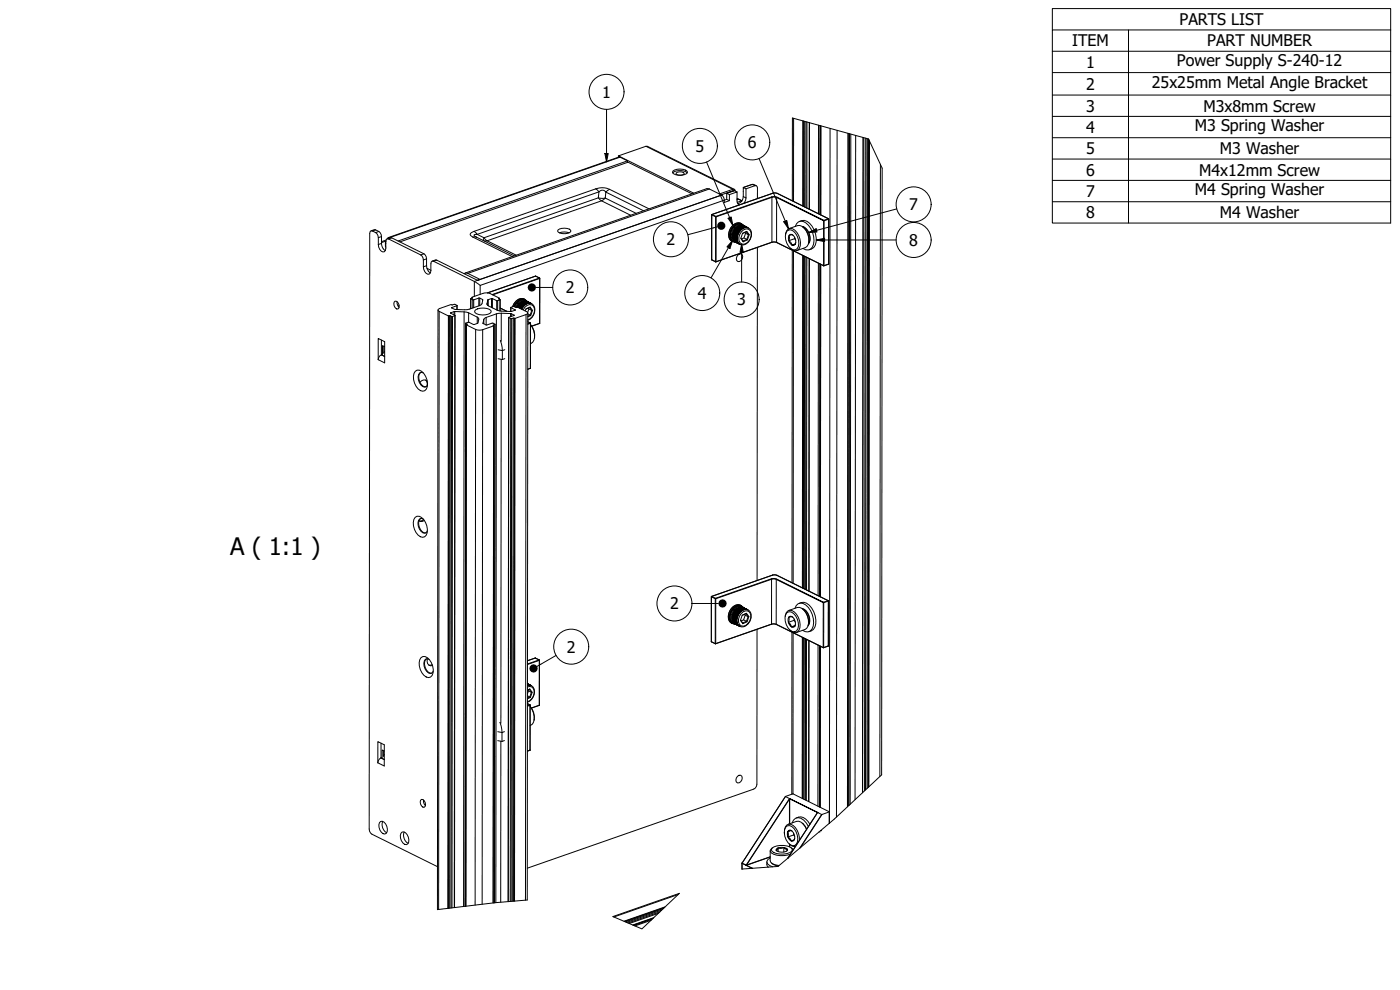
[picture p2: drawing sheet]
<svg xmlns="http://www.w3.org/2000/svg" width="420mm" height="297mm" viewBox="0 0 420 297" stroke-linecap="round" stroke-linejoin="round" font-family="sans-serif">
<defs><g id="words">
<text font-size="7.2" x="69.1" y="166.6">A ( 1:1 )</text>
<g font-size="4.8">
<text x="354" y="7.5">PARTS LIST</text>
<text x="321.7" y="13.9">ITEM</text>
<text x="362.3" y="13.9">PART NUMBER</text>
<text x="325.9" y="20.3">1</text>
<text x="353.2" y="19.9">Power Supply S-240-12</text>
<text x="180.7" y="29.3">1</text>
<text x="325.9" y="26.9">2</text>
<text x="345.7" y="26.5">25x25mm Metal Angle Bracket</text>
<text x="325.9" y="33.5">3</text>
<text x="361.2" y="33.5">M3x8mm Screw</text>
<text x="325.9" y="39.9">4</text>
<text x="358.6" y="39.5">M3 Spring Washer</text>
<text x="208.7" y="45.5">5</text>
<text x="224.5" y="44.5">6</text>
<text x="325.9" y="46.2">5</text>
<text x="366.1" y="46.3">M3 Washer</text>
<text x="325.9" y="52.7">6</text>
<text x="359.9" y="52.7">M4x12mm Screw</text>
<text x="325.9" y="59.1">7</text>
<text x="358.6" y="58.7">M4 Spring Washer</text>
<text x="272.9" y="63.1">7</text>
<text x="325.9" y="65.5">8</text>
<text x="366.1" y="65.5">M4 Washer</text>
<text x="200" y="73.6">2</text>
<text x="272.9" y="73.8">8</text>
<text x="169.8" y="88">2</text>
<text x="209.4" y="89.7">4</text>
<text x="221.3" y="91.7">3</text>
<text x="201.1" y="182.9">2</text>
<text x="170.1" y="195.8">2</text>
</g>
</g></defs>
<!-- layer: Break Line (ISO) -->
<path d="M237.8 35.4l21.2 5.9a1.92 1.92 0 0 1 1.9 1l3.9 8.2M264.6 232.5l-15.7 14.5M236.4 257.5l-2.9 2.5-3 .2M158.2 270l-9.6 .8-17.3 2.1M203.9 268l-11.2 10.7-8.8-3.7" fill="none" stroke="#000" stroke-width=".3"/>
<!-- layer: Visible Narrow (ISO) -->
<g fill="none" stroke="#000" stroke-width=".3">
<path d="M238.2 35.5l-.1 24.9M240.9 36.3v25.5M241.1 36.3v25.6M241.2 36.4v25.5M241.5 36.4v25.7M241.9 36.5v25.8M242.2 36.6v25.8M242.9 36.8l-.1 26M245.6 37.6v26.5M246.1 37.7v26.7M246.3 37.8v26.7M249.1 38.5l-.2 208.5"/>
<path d="M251.2 39.1l-.2 206M178.8 56.7l2.2-.4 1.9 .5M178.8 56.7l.9 .9M178.8 56.7l-36.5 12.7M179.6 59.4h2l-1.1 .9zM179.7 57.6l-.1 1.8-34.4 11.9M179.7 57.6l-36.5 12.7 2 1M181.6 59.4l.2-1.8 11.3 5.6M181.6 59.4l9.3 4.6M182.9 56.8l-1.1 .8a1.25 1.25 0 0 0-2.1 0M182.9 56.8l11.9 5.9M186.1 47.2l-69.3 24.1"/>
<path d="M193.9 43.9l26 12.9M212.9 56.7l-72.5 25.3M216.6 58.5l-73.3 25.6M216.6 58.5l-74.2 25.9v4.5M219.8 57.3l.1 .1M220.4 57.2l-2.3 .8M223.1 59l.8 .4M226.6 55.7l-.9-.4-2.6 1M231.6 59.1h1.6M231.6 59.1l.1 .1M231.6 59.1l-16.8 5.8M231.7 59.2l1.4 .1v13.4h-1.4"/>
<path d="M231.7 59.2l-16.8 5.9v13.4l16.8-5.8M231.7 59.2v13.5M231.9 58h.1M232 58h1.3l15.3 7.6M232 58l-18.3 6.4M254.5 40l-.2 202.1M254.9 40.1l-.2 201.6M255.3 40.2l-.1 201.1M256.8 40.6l-.2 199.3M259.1 41.3l-.2 196.5M259.6 41.4l-.1 195.9M259.9 41.5l-.1 195.5"/>
<path d="M260.4 41.6l-.2 195M260.7 41.7l-.2 194.6M260.8 42l-.2 194.2M260.9 42.3l-.1 193.8M264.2 49.3l-.1 183.7M112.7 69l-.9 .3M113.7 69.5l-1 .3M114.5 73l-1 .4M114.5 71l-1 .3M117.5 71.4l-.9 .3M127.2 76.1l-.9 .4M128 77.7l-.9 .3"/>
<path d="M128 79.7l-.9 .4M131.1 78.1l-1 .3M141.9 71.1l1.1 .1M141.9 71.1l11.8 5.9M142.3 69.4l-.8 .4-.4 .4 .2 .5 .6 .4M142.3 69.4l.9 .9-.9 .2 .7 .7M145.2 71.3l-.2 .9M145.2 71.3l1 .9-.9 .1M189.3 64.6l-8.8-4.3-34.3 11.9 8.7 4.4M213.6 77.9v.1M213.6 64.5v13.4l1.2 .6M213.6 64.5l1.2 .6v13.4"/>
<path d="M213.7 64.4h-.1M213.7 64.4l1.1 .5M214.8 78.5l.1 .1M214.8 78.5v.1M214.8 64.9h.1M217.4 60.1l-73.3 25.5v2.7M220.1 68.3a2.84 2.84 0 0 0 0 4.1M220.4 68.4a2.83 2.83 0 0 0 0 4.2M220.6 68.6l-.5 .8-.3 1.8M221.4 67.9l-.7 .5M222.3 67a3.2 3.2 0 0 0-3.5 4.2l.3 .7 .5 .5M222.5 69.5a1.58 1.58 0 0 1 2.1-.8 1.58 1.58 0 0 1 .8 2 2.66 2.66 0 0 1-2.8 2.5 2.31 2.31 0 0 1-.1-3.7z"/>
<path d="M222.6 67.1a3.2 3.2 0 0 0-3.6 4.2l.3 .7 .6 .5M222.7 67.3a2.14 2.14 0 0 0-2.5 .8M222.9 67.5a2.14 2.14 0 0 0-2.4 .8M223 67.5a1.99 1.99 0 0 0-3 .5 3.2 3.2 0 0 0-.2 4.4l.7 .2M223.1 67.7a2.98 2.98 0 0 0-3.2 3.8l.3 .7 .5 .4M224.6 68.4a2.98 2.98 0 0 0-3.2 3.8l.3 .7 .5 .4M231.7 72.7h-.1M233.1 72.8l14.1 6.9M238.1 75.3l-.1 99.7M240.9 68l.2 .1M240.9 76.6l-.1 99.8M241 76.7v99.8"/>
<path d="M241.2 76.8l-.1 99.7M241.2 68.1a3.9 3.9 0 0 1 1.4 5M241.5 76.9l-.1 99.8M241.9 77.1l-.1 99.8M242.1 77.3v99.7M242.8 77.6l-.1 99.7M245.6 79l-.1 99.7M246.1 79.2l-.1 99.8M246.3 79.3l-.1 99.8M247.2 79.7l.1 .1M247.2 79.7v.1M247.3 66.1h.1"/>
<path d="M247.3 66.1l-14.2-6.8 14.1 6.9v13.5M247.3 66.2l1.4-.4v13.4l-1.4 .5zM248.6 65.6l-1.3 .5M248.7 65.6v.1M248.7 79.2v.1M131.8 93.4l-.2 179.5M134.6 94.8l-.2 177.7M134.7 94.8l-.2 177.7M134.9 94.7l-.2 177.8M135.1 94.8l-.1 177.7M135.3 93.8v.2M135.5 95l-.1 177.4"/>
<path d="M135.6 92.3v.1M135.8 95l-.2 177.4M136.3 93.5v1M136.5 93.5v1.1M136.5 94.7l-.2 177.6M137.1 91.7v1.2M139.3 93.6l-.2 178.4M139.8 97.1l-.2 174.8M140 97.5l-.2 174.4M140.2 97.2v.2M140.6 93.9v2.8M141.3 89.7v2.9"/>
<path d="M141.7 89.2v.2M141.8 89.3v.1M141.9 90v2.4M142.2 90v2.3M142.7 98.8l-.1 172.8M143.2 95.2v1.8M143.7 89.4v2.4M144 89.4v2.3M144.8 89.9v.4M144.9 98.9l-.2 172.4M144.9 97h.1M145.2 95.8v1.4"/>
<path d="M145.9 95.2v2.3M146.2 91.2v.1M146.4 90v1.6M146.5 89.9v1.8M147.5 89.6v2.6M147.8 89.6v2.8M147.9 88.5l14.1-5v13.5l-2.4 .8M148.1 97.5v.2M148.2 97.8l-.2 173.1M148.5 97.4l-.1 173.5M149 94.2l-.2 176.6M149.1 90.2v2.8"/>
<path d="M149.4 90.2v2.9M149.7 89.6v.1M149.9 89.5v.3M150 90v3.3M150.1 92.4l2 1M150.4 94v8.4M152.7 95.3l-.2 175.2M153.2 94.1v.9M153.3 95.6l-.2 174.9M153.3 92.3v1.2M153.4 94.1v.9M153.6 95.6l-.2 174.8"/>
<path d="M154 95.5l-.1 174.9M154.3 94.5v.2M154.3 95.5l-.2 174.9M154.4 95.5l-.1 174.9M154.6 95.5l-.2 174.9M154.6 93v.1M155.1 91l-.7 1M155.3 91.1l-.6 1.1M155.5 91.3l-.5 .9M156.4 90.6l-.7 .5M157 93a2 2 0 0 1 3.1-1.2 2.96 2.96 0 0 1-1.7 4.2M157.3 89.7a2.76 2.76 0 0 0-3.5 2.3"/>
<path d="M157.5 89.8a2.69 2.69 0 0 0-3.3 2.1M157.6 90.1a2.13 2.13 0 0 0-2.4 .7M157.9 94.4l-.2 175.7M157.9 90.2a2.13 2.13 0 0 0-2.5 .8M158 90.2a2.45 2.45 0 0 0-3.7 1.8M158.1 90.4a2.4 2.4 0 0 0-3 1.7M158.4 96.5l.7 .4M159.1 96.9l-.7 .2M159.2 96.9v.1M159.2 97l-.8 .3M159.2 97v13.5M159.6 91.1a2.37 2.37 0 0 0-3 1.7"/>
<path d="M160.7 82.8h.1M161.9 83.4l-1.2-.6-14.4 5.1M161.9 83.4l-14.2 5M161.9 83.4l.1 .1M162 97l-.1 .1M113.5 107.9l1.9 1M114.5 106.5l.9 .4M150.4 107.8l-.1 109.2M151.5 104.9l-.7 .3-1.3-.2M159.2 110.5l-.8 .3M159.2 110.4l-.1 .1M213.5 179.1l1.2 .5v13.5l-1.2-.6z"/>
<path d="M213.5 178.9v.1M214.7 179.5h.1M231.5 173.7h1.5M231.5 173.7l.1 .1M231.5 173.7l-16.8 5.8M231.6 173.8h1.4v13.5h-1.5M231.6 173.8l-16.8 5.8v13.5l16.7-5.8M231.6 173.8l-.1 13.5M231.8 172.6h.1M231.9 172.6h1.2M231.9 172.6l-18.3 6.4 1.1 .5M233.2 172.6l15.3 7.6-1.4 .5"/>
<path d="M158.3 198.3l2.3-.9 1.2 .6-3.5 1.2M158.3 199.4l3.6-1.3-.1 13.5-2.3 .8M160.6 197.4h.1M161.8 198l.1 .1M213.5 192.5v.1M214.7 193.1l.1 .1M214.7 193.1v.1M220 182.9a2.84 2.84 0 0 0 0 4.1M220.2 183a2.83 2.83 0 0 0 .1 4.2M220.5 183.2l-.5 .8-.3 1.7M221.3 182.4l-.7 .6M222.2 181.6a3.2 3.2 0 0 0-3.5 4.1l.3 .8 .5 .5"/>
<path d="M222.4 184.1a1.58 1.58 0 0 1 2.1-.8 1.58 1.58 0 0 1 .8 2 2.66 2.66 0 0 1-2.8 2.5 2.32 2.32 0 0 1-.1-3.7zM222.5 181.7a3.2 3.2 0 0 0-3.6 4.2l.3 .7 .6 .5M222.6 181.9a2.13 2.13 0 0 0-2.5 .8M222.8 182.1a2.12 2.12 0 0 0-2.4 .7M222.9 182.1a1.99 1.99 0 0 0-3 .5 3.2 3.2 0 0 0-.2 4.4l.7 .2M223 182.3a2.98 2.98 0 0 0-3.2 3.8l.3 .7 .5 .4M224.5 183a2.98 2.98 0 0 0-3.3 3.8l.4 .7 .5 .4M231.5 187.3h.1M233 187.4l14.1 6.9M238 189.9v48.3M240.7 182.6a3.8 3.8 0 0 1 1.8 5.1M240.8 191.2l-.1 48.4"/>
<path d="M240.9 191.3v48.3M241.1 191.4l-.1 48.3M241.4 191.5l-.1 48.3M241.8 191.7l-.1 48.3M242 191.8v48.4M242.7 192.2v48.3M245.5 193.6v48.3M246 193.8v48.3M246.2 193.9v48.3M247.1 194.3h.1M247.1 180.7h.1M247.1 180.7l-14.1-6.9 14.1 7v13.5"/>
<path d="M247.2 180.8l1.4-.5v13.5l-1.4 .5zM248.6 180.2v.1M248.6 193.8l-.1 .1M151.4 219.5l-.7 .3-1.3-.3M158.3 211.1l.7 .4-.7 .2M158.3 211.9l.8-.3v13.5l-.8 .2M158.3 205.7h1.2M158.3 206.1a1.48 1.48 0 0 1 1.7 .3 1.48 1.48 0 0 1 .3 1.6 3.1 3.1 0 0 1-2 2.6M159.1 211.5v.1M161.9 211.6l-.1 .1M113.4 228.9l1.9 .9M114.3 227.4l1 .5"/>
<path d="M150.3 222.4v48.3M159.1 225l-.1 .1M235.7 239l-13 20M236.9 239.7h.1M236.9 239.7l-12.8 19.8M236.9 239.7l-12.9 19.8M237 239.7l-.1 7.5M237 239.7v7.5M237 239.6l8.4 4.1zM222.7 259h.1M222.7 259l1.2 .6M222.7 259v1.8"/>
<path d="M223.9 259.6h.1M224.1 259.6h.1M224 259.5l-.1 .1M224 259.5v.1M224.1 259.6l1.6 .9M224.1 259.6l1.7 .9M231.1 257.1l-7 2.5M236.9 253.3v.8M237 253.3v.8M245.4 243.8h-.1M245.4 243.8l-8.9 13.7M246.6 244.4l-6.6 10.1"/>
<path d="M246.7 244.4l-6.5 9.9M248.9 243.6v3.4M195.4 276.1l-4.9 1.7M195.8 275.7l-5.6 2M196.2 275.3l-6.3 2.2M197.6 274l-8.8 3.1M198 273.6l-9.5 3.3M198.6 273.1l-10.6 3.7M199.1 272.6l-11.4 4M199.4 272.3l-12 4.2M199.6 272.1l-12.3 4.3M203.5 268.4l-19.3 6.7"/>
</g>
<!-- layer: Visible (ISO) -->
<g fill="none" stroke="#000" stroke-width=".3">
<path d="M237.8 35.4v24.9M242.9 36.8v26M246.1 37.7v26.7M246.3 37.8v26.7M185.6 46.8v.4M188.3 48.6l19.4 9.6M188.3 48.3l-68.8 24M201.9 51.9a3.7 3.7 0 0 1 4.3 0M202 51.3a3.9 3.9 0 0 1 4.2 .1l.1 .4a3.4 3.4 0 0 1-4.5-.1zM202.9 51.9a2.08 2.08 0 0 1 2.4 .1 1.7 1.7 0 0 1-2.4 .2zM216.6 58.5h.1M216.6 58.5l-3.7-1.8-.8-.1-72.5 25.3"/>
<path d="M216.6 58.5a1.96 1.96 0 0 1 .8 2.2l1.5-.5v-1.8l2.3-.8 .1 3.3 .6 .6M218.9 58.4l-.8-.4v1.8M220.2 57.3l-3.7 1.2M220.4 56.8l-26.1-12.9h-.4l-8.3 2.9 22.6 11.2M220.4 57.2l.8 .4M220.4 57.2h.1M220.4 57.2l-2.3 .8M220.7 57.3l-.1-.3-.7-.2-4 1.4M221.2 59.9l.4-.1 1 .5M221.2 59.5l1.5 .7M221.2 59.8l.1 .1M223.9 56.7l-.8-.4a6.2 6.2 0 0 1-.5 4.1l-1.2 .7"/>
<path d="M227 55.7l-1.3-.4-2.6 1M227.3 59.6v-3.2l-.4-.7h-.3l-2.7 1-.1 3.3-.6 1M254.6 40l-.2 202M255 40.1l-.2 201.6M259 41.3l-.2 196.6M264.8 50.5l-.2 182M111.4 69.3a2.12 2.12 0 0 1 3.1 1.7 4.4 4.4 0 0 0 .8 4l.3 .2M115.7 72.7l.1 1.5M115.8 72.5v.5M115.8 72.3l-1.3 .5M115.8 72l-1.3 .5M116.2 71.7l1.3-.3 10.1 5.1a6.4 6.4 0 0 1 .5 3.8l.5 1.1 .6 .5"/>
<path d="M116.5 71.3l69.3-24.2 2.5 1.2v.4l-68.3 23.9M117 71.4l-.5-.1-.3 .3M129.7 78.3l1.4-.2 12.2 6 .8-.3-3.7-1.8-.6-.1-.5 .2M143 71.2l11.3 5.6M167.5 69a3.4 3.4 0 0 1 3.8 .1v.3a3 3 0 0 1-4-.1zM167.9 69.9a4.2 4.2 0 0 1 2.9 0M213.6 64.4l18.3-6.4h1.4l15.4 7.7v13.5l-1.5 .6-14.1-7-.7-.2-.8 .1-16.8 5.9-1.2-.7zM217.4 60.1l.7-.3 .8 .4M219.9 71l1.3 .7zM219.9 70.8l1.3 .7zM219.9 70.9l1.3 .6M219.9 71.1l1.3 .6"/>
<path d="M219.9 71.2l1.3 .7zM219.9 70.8l1.3 .6M219.9 70.7l1.3 .7zM220 71.2l1.2 .6M220 71.3l1.2 .7zM220 70.5l1.2 .7zM220 71.4l1.2 .6M220 70.9h.1M220 71v.1M220 71.5l1.2 .6zM220 70.7v.1M220 71.2h.1"/>
<path d="M220 70.4l1.2 .7zM220 70.5l1.2 .7M220 71.5l1.2 .6M220 71.3v.1M220 70.3l1.2 .6M220 71.6l1.3 .7zM220 70.2l1.2 .7zM220 70.4l1.2 .6M220 71.5h.1M220 71.7l1.2 .5M220.1 71.7l1.2 .7zM220.1 70.2l-.1 .1"/>
<path d="M220.1 71.6v.1M220.1 70l1.2 .7zM220.1 71.8l1.2 .6M220.1 70l1.2 .6M220.1 71.9l1.3 .6zM220.1 70l1.2 .7M220.1 71.8h.1M220.1 69.9l1.2 .7zM220.1 71.9l1.2 .6M220.1 69.8l1.3 .6M220.2 72l1.2 .7zM220.2 69.9l-.1 .1"/>
<path d="M220.2 71.9h.1M220.2 69.7l1.2 .7zM220.2 72.1l1.2 .5M220.2 69.7v.1M220.2 72.1l1.3 .7zM220.2 72h.1M220.2 69.6l1.2 .6zM220.3 69.6l1.1 .6M220.3 72.2l1.3 .7zM220.3 72.1v.1M220.3 69.4l1.2 .7zM220.3 68.4l-.1-.3 .5 .3"/>
<path d="M220.3 69.4l1.2 .7M220.4 72.2l-.1 .1M220.4 72.3l1.2 .7zM220.4 69.3l1.2 .5M220.4 69.2l1.2 .7zM220.4 69.2v.1M220.4 72.3v.1M220.4 72.4l1.3 .7zM220.5 69.2l1.2 .5M220.5 69.1l1.2 .6zM220.5 69.1h.1M220.5 72.4v.1"/>
<path d="M220.5 72.5l1.3 .6zM220.6 69l1.2 .6M220.6 68.9l1.2 .7zM220.6 68.6l-.5-.3a2.69 2.69 0 0 0 .3 4.3l.5 .1M220.6 68.9v.1M220.6 68.6h.1M220.6 72.5h.1M220.6 72.6l1.3 .6zM220.6 68.9l1.3 .5M220.7 68.8l1.2 .6zM220.7 68.8h.1M220.7 72.6h.1"/>
<path d="M220.7 68.4h.1M220.7 72.6l1.3 .7zM220.7 68.8l1.3 .5M220.8 68.7l1.2 .6zM220.8 68.7h.1M220.8 72.7h.1M220.8 68.6l1.3 .6M220.9 68.5l1.2 .6zM220.9 68.5v.1M221 68.5l1.2 .5M221 68.4l1.2 .6zM221 68.4h.1"/>
<path d="M221 68.4l1.3 .5zM221.1 68.3l1.2 .6M221.2 68.3l1.3 .5zM221.2 68.3l1.2 .5M221.2 68.2h.1M221.3 68.2l1.3 .5zM221.3 68.2l1.3 .5M221.4 68.1h.1M221.4 68.1l1.3 .5zM221.4 68.1l1.3 .5M221.5 76.5l.9-.3a1.33 1.33 0 0 1 .4 1.5 1.33 1.33 0 0 1-1.3 .8 1.24 1.24 0 0 1 0-2zM221.5 68h.1"/>
<path d="M221.5 68l1.3 .5zM221.6 68l1.2 .6M221.6 67.9v.1M221.7 67.9l1.3 .6zM221.7 67.9l1.2 .6M221.8 67.8l1.3 .6zM221.9 67.8l1.1 .6M221.9 67.8l1.3 .5zM222 67.8l1.2 .6M222 67.7v.1M222.1 67.7l1.3 .6zM222.1 67.7l1.2 .6"/>
<path d="M222.1 67.7h.1M222.2 67.7l1.3 .6zM222.2 67.7l1.2 .6M222.3 67.7h.1M222.3 67.6l1.3 .6zM222.4 71.4l.6 1.1M222.4 67.6l1.1 .6M222.5 67.6l1.2 .6zM222.5 67.6v.1M222.6 67.6l1.3 .6zM222.6 60.2l-1.4 .5M222.7 67.6h-.1"/>
<path d="M222.7 67.6l1.3 .6zM222.8 67.6h.1M222.8 67.6l1.3 .6zM222.9 70l1.2-.6 .8 1-.6 1.6-1.3 .5-.7-1zM222.9 67.6v.1M222.9 67.6l1.3 .7zM223 67.7h.1M223.1 67.7l1.3 .6zM223.1 67.6a2.4 2.4 0 0 0-4 1.2 2.41 2.41 0 0 0 1.5 3.9M223.1 67.7a3 3 0 0 0-3.2 4l.8 .9M223.1 67.7a2.91 2.91 0 0 1 2.3 1.7 2.98 2.98 0 0 1-3.2 3.9l-1.5-.7M223.1 67.7h.1"/>
<path d="M223.2 67.7l1.3 .6zM223.2 67.7h.1M223.4 67.8a2.06 2.06 0 0 0-3.2 .3M223.6 69.7l1 .7-.5 1.4-.8-.4-.7 .3M223.8 70l-.5 1.4M224 69.5l-1.2 .5M224.1 69.4l-.1 .1 .6 .9h.3M224.3 72l-.2-.2-1.1 .5M227.3 74.2l-.1 100M235.7 70.4a1.6 1.6 0 0 1 .9-1.7 1.6 1.6 0 0 1 1.9 .3 5 5 0 0 1 1.4 5.5 1.58 1.58 0 0 1-2.7 0M236.2 69.3a1.69 1.69 0 0 1 2.6 .8 4.2 4.2 0 0 1 .4 4.5 1.69 1.69 0 0 1-2.6-.7 4.2 4.2 0 0 1-.4-4.6zM236.8 68.6l2.6-.9a2.53 2.53 0 0 1 2.6 1.6 4.5 4.5 0 0 1 .2 4.6l-3.1 1.3"/>
<path d="M237.8 75.1l-.1 99.7M238.1 70.6l-.3-.2-1 .3 .1 .7-.2 .8 .7 .6 .3 .7M238.5 71.6l-1.8 .6M238.5 71.2v.4l.3 .5M238.7 67.9a1.9 1.9 0 0 1 1.3-1.5 1.9 1.9 0 0 1 1.9 .5 6.5 6.5 0 0 1 1.9 7.2 1.83 1.83 0 0 1-2.8 .4M238.7 73.2l-1 .3M238.8 72.8l-.4 .8-.7-.1 .8-.2a2.13 2.13 0 0 0-1.1-3 1.53 1.53 0 0 0-.4 2.5l.7 .7M239.9 66.4a2.71 2.71 0 0 1 3.8 1.5 5.7 5.7 0 0 1 .5 6.4l-1.3 .6M240.8 68l.4 .1M241 68.1h.2M241.1 68.2a4.8 4.8 0 0 1 1.6 4.6M241.2 68.1a3.7 3.7 0 0 1 1.4 5"/>
<path d="M241.2 68.1l-.1 .1M242.9 77.6l-.1 99.8M246.1 79.2l-.1 99.7M246.3 79.3l-.1 99.8M118.3 90.6l.3-.2a1.44 1.44 0 0 1 .8 2.3 1.47 1.47 0 0 1-1.1-2.1zM119.2 90.5v.6l.6 1.1M119.8 91.6l-.3 .4M128.1 80.5l1.2 .6M131.4 93l-.1 179.9M136.6 94.7l-.2 177.6M137.2 91.7v1.2M139.7 97l-.1 174.9"/>
<path d="M140 97.4l-.2 174.5M141.3 89.6v3M141.3 89.7l.7 .3 1.8-.6 1 .5-.4 1.5a11.4 11.4 0 0 1-8 1.4l-.9-.5 1.7-.6-.8-.4-1.1 .1-3.3 1.2-.5 .4 .3 .4 2.8 1.4 1.1 .2 .9-.3-1.3-.9a9.3 9.3 0 0 1 8.3 1.6l-.2 1.6-1.2 .4-1.6-.7-.9 .3 .5 .3-.2 .2 2.7 1.3 1.1 .3 1.1-.2 3.3-1.1-.2-.2 .6-.3-.8-.4-1.8 .6-1-.4 .4-1.6a11.4 11.4 0 0 1 8-1.4l.9 .5-1.6 .7M141.7 89.2v.2M141.7 89.2l3.3-1.2 1.1-.1 1 .2 2.8 1.4-.3 .1 .5 .3-.9 .4-1.6-.7-1.1 .3-.3 1.6a8.9 8.9 0 0 0 8.4 1.6l-1.3-.8 .9-.4 1.1 .2 2.7 1.4 .4 .5-.5 .4-3.3 1.1-1.2 .1-.7-.3M141.7 89.2l.2 .1-.6 .4M142.7 93a4.4 4.4 0 0 1 4.6 .2l.1 .4a3.8 3.8 0 0 1-4.9 .2l-.1-.4zM144.1 85.6l-1.7-1.2-12.3-6-.4-.1-.3 .3-.1 2.6-.4 1a1.48 1.48 0 0 1-1.7-1.4l-.2-3.4-.7-.9-9.7-4.8h-.4l-.3 .2-.1 2.6-.4 1a1.69 1.69 0 0 1-1.9-2.1v-2.1a2.11 2.11 0 0 0-2.1-2l-.4 .7-.2 178.8 .4 1.1 .4 .4 19.7 9.7M146.3 87.9l14.4-5.1 1.2 .6 .1 13.6M148.2 97.7l-.2 173.2M148.6 97.3l-.2 173.6M149.9 89.5v.3"/>
<path d="M150.1 92.4l2 1M150.1 89.9v3.4M152.7 95.3l-.2 175.2M153.3 92.3v1.2M155.1 90.9l.2 .2M155.2 90.8l.5 .3M155.2 90.8l-.1 .1M155.3 92.1l1.2 .6M155.3 92.1h.1M155.3 91.1l.2 .2M155.3 91.1l-.3-.1-.6 1M155.3 92.1l1.3 .5"/>
<path d="M155.4 91.9l1.1 .7zM155.4 91.9v.1M155.4 91.9l1.3 .5M155.4 91.8l1.3 .6zM155.4 91.8h.1M155.5 91.8l1.3 .5M155.5 91.7l1.3 .6zM155.5 91.7h.1M155.5 91.3h.1M155.6 91.6l1.3 .5M155.6 91.5l1.3 .6zM155.6 91.5h.1"/>
<path d="M155.7 91.1v.1M155.7 91.5l1.3 .5M155.7 91.4l1.3 .6zM155.7 91.4h.1M155.8 91.3l1.3 .6zM155.8 91.3l1.3 .6M155.9 91.2l1.3 .5M156 91.1l1.2 .6zM156 91.1v.1M156 91.1l1.3 .5zM156 91.1l1.3 .5M156.1 91h.1"/>
<path d="M156.1 91l1.3 .5zM156.2 91l1.2 .5M156.2 90.9h.1M156.2 90.9l1.3 .5zM156.3 90.9l1.2 .5M156.3 90.8h.1M156.4 90.8l1.3 .5zM156.4 90.7l1.2 .6M156.5 90.7l1.3 .5zM156.5 90.7l1.3 .6M156.6 90.6v.1M156.6 90.6l1.3 .6z"/>
<path d="M156.7 90.6l1.2 .6M156.7 90.6h.1M156.8 90.5l1.3 .6zM156.8 90.5l1.2 .6M156.9 90.5l1.3 .5zM157 90.4l1.1 .7M157 90.4l1.3 .6zM157.1 90.4l1.2 .6M157.1 90.4h.1M157.2 90.4l1.3 .6zM157.2 90.4l1.2 .6M157.2 90.4h.1"/>
<path d="M157.3 90.4l1.3 .5zM157.4 90.3l1.1 .7M157.4 90.3l1.3 .6zM157.5 90.3v.1M157.5 90.3l1.3 .6zM157.6 90.3v.1M157.6 93.3l.2-.6 1.3-.6 .7 1-.5 1.6-.9 .4M157.7 90.3l1.3 .6zM157.7 90.3v.1M157.8 90.3l1.3 .6zM157.9 90.3v.1M157.9 90.4l1.3 .6z"/>
<path d="M158 90.4h.1M158 90.4l1.3 .6zM158.1 90.3a2.22 2.22 0 0 0-3.7 .6l-.6 1.1M158.1 90.4a2.52 2.52 0 0 0-3.1 1.8M158.1 90.4a2.94 2.94 0 0 1 2.4 2.7 2.94 2.94 0 0 1-2.1 3M158.1 90.4h.1M158.1 90.4l1.3 .7zM158.2 90.5h.1M158.3 90.5a2.06 2.06 0 0 0-3.2 .3M158.4 96.5l.8 .5v13.4l-.8 .4M158.4 93.9l-.2 176.1M158.5 92.4l1.1 .7-.5 1.4-.7-.3"/>
<path d="M158.7 92.7l-.3 1.1M158.9 92.3l-1.1 .5M159.1 92.1l-.2 .2 .7 .8h.2M159.3 94.7l-.2-.2-.7 .3M162 97l-2.4 .9M114.5 102v4.5a1.58 1.58 0 0 0-1 1.4v-6.3l1.9 .9v6.4M114.7 106.3l-.2 .2M115.2 103.9v2.1M115.4 104l-.6-.3v2.7M115.4 105.4l-.2 .5M124.6 111.4a1.7 1.7 0 0 1 2.6 .7 3.9 3.9 0 0 1 .3 5.1 2.09 2.09 0 0 1-2.6-1.3 4.3 4.3 0 0 1-.3-4.5zM126.3 111.7a2.74 2.74 0 0 0 1.5 4.4"/>
<path d="M127.1 111.9l-.6-.2a1.55 1.55 0 0 0-.9 2.2 2.54 2.54 0 0 0 1.9 2.3l.5-.2 .3-.5M127.7 114l.5 1v.7M128.2 114.4a1.43 1.43 0 0 0-2.2 .3M150.1 102.2h.1a13 13 0 0 1 .6 5.7M151.5 107.6l-.7 .3-1.3-.3M160.4 101.5a4.7 4.7 0 0 0-1.2-4.1 4.7 4.7 0 0 1 .7 5.3l-.7 .4M124.6 155.2a1.71 1.71 0 0 1 2.6 .7 4 4 0 0 1 .2 5.2 2.11 2.11 0 0 1-2.6-1.3 4.3 4.3 0 0 1-.2-4.6zM126.3 155.6a2.73 2.73 0 0 0 1.5 4.3M127 155.7l-.6-.1a1.55 1.55 0 0 0-.9 2.2 2.51 2.51 0 0 0 1.9 2.2l.5-.2 .4-.5M127.2 155.9l-.5 .3-.9 .1 1 .1 .6-.2M126.3 197.3a1.71 1.71 0 0 1 2.6 .7 3.9 3.9 0 0 1 .3 5.1 2.11 2.11 0 0 1-2.6-1.2 4.3 4.3 0 0 1-.3-4.6zM128 197.7a2.74 2.74 0 0 0 1.5 4.3"/>
<path d="M128.3 197.6a1.42 1.42 0 0 0 .1 1.6 1.42 1.42 0 0 0 1.4 .5M128.8 197.8l-.6-.2a1.54 1.54 0 0 0-.9 2.3 2.52 2.52 0 0 0 1.9 2.2l.5-.2 .3-.5M129.7 199.4l-1 .2M158.3 198.2l2.3-.8 1.3 .7v13.5l-2.4 .9M214.7 193.2l17.6-6 .7 .2 14.1 6.9 1.4-.4 .1-13.6-15.4-7.7-.7-.1-19 6.4v13.6l1.2 .7M219.8 185.6l1.3 .7zM219.8 185.4l1.3 .7zM219.8 185.7l1.3 .6M219.8 185.7l1.3 .7zM219.8 185.4l1.3 .5M219.8 185.3l1.3 .7zM219.8 185.2l1.3 .6"/>
<path d="M219.8 185.8l1.3 .6M219.9 185.9l1.2 .7zM219.9 185.1l1.2 .7zM219.9 186l1.2 .5M219.9 185l1.2 .6M219.9 185.5l1.2 .6M219.9 185.6v.1M219.9 186l1.2 .7zM219.9 185.3v.1M219.9 185.8h.1M219.9 185l1.2 .6zM219.9 186.1l1.2 .6"/>
<path d="M219.9 185.1v.1M219.9 185.9v.1M219.9 186.2l1.3 .7zM219.9 184.8l1.2 .7zM219.9 185h.1M219.9 186.1h.1M219.9 186.3l1.2 .5M219.9 184.7l1.3 .6M219.9 186.3l1.3 .7zM220 184.8l1.1 .7M220 186.2h.1M220 184.6l1.2 .7z"/>
<path d="M220 186.4l1.2 .5M220 184.6l1.2 .5M220 186.5l1.2 .6zM220 184.6v.1M220 186.3v.1M220 184.5l1.2 .7zM220 186.6l1.3 .6zM220 184.5v.1M220.1 186.5l1.1 .6M220.1 184.3l1.2 .7zM220.1 186.6l1.2 .6M220.1 184.2l1.2 .6"/>
<path d="M220.1 184.3l1.2 .7M220.1 186.7l1.3 .7zM220.1 186.6h.1M220.1 184.1l1.2 .7zM220.2 184.1l1.2 .6M220.2 184.2h-.1M220.2 186.8l1.2 .7zM220.2 186.7l-.1 .1M220.2 184l1.2 .7zM220.2 183l-.1-.3 .5 .3M220.2 184v.1M220.2 186.8v.1"/>
<path d="M220.3 186.9l1.2 .7zM220.3 183.9l1.2 .5M220.3 183.8l1.2 .7zM220.3 183.8h.1M220.3 186.9v.1M220.3 187l1.3 .6zM220.4 183.8l1.2 .5M220.4 183.7l1.2 .6zM220.4 183.7l.1-.1 1.2 .5M220.4 187h.1M220.4 187.1l1.3 .6zM220.5 183.5l1.2 .6z"/>
<path d="M220.5 183.5l.1-.1 1.2 .6M220.5 183.2l-.5-.3a2.68 2.68 0 0 0 .3 4.3l.5 .1M220.5 187.1h.1M220.5 187.2l1.3 .6zM220.6 183.4l1.2 .6zM220.6 183.4h.1M220.6 187.2h.1M220.6 183l1.2-.8a2.91 2.91 0 0 1 2.7 .8l.4 .2a2.96 2.96 0 0 1-.5 4.1 2.96 2.96 0 0 1-4.2-.3 2.96 2.96 0 0 1 .4-4zM220.6 187.2l1.3 .7zM220.6 183.3l1.3 .6M220.7 183.3l1.2 .6zM220.7 183.3h.1"/>
<path d="M220.7 187.3h.1M220.7 183.2l1.3 .5M220.8 183.1l1.2 .6zM220.8 183.1v.1M220.9 183l1.2 .6zM220.9 183l1.2 .6M220.9 183l1.3 .5zM221 183l1.2 .5M221 182.9h.1M221.1 182.8l1.2 .6zM221.1 182.8l1.2 .6M221.2 182.7l1.3 .6z"/>
<path d="M221.2 182.8l1.2 .5M221.2 182.7h.1M221.3 182.6l1.3 .6zM221.3 182.7l1.3 .5M221.4 182.6h.1M221.4 182.6l1.3 .5zM221.5 182.6l1.2 .5M221.5 182.5v.1M221.6 182.5l1.3 .5zM221.6 182.5l1.2 .6M221.6 182.4v.1M221.7 182.4l1.3 .6z"/>
<path d="M221.7 182.4l1.2 .6M221.8 182.4h.1M221.8 182.4l1.3 .5zM221.9 182.3l1.2 .6M221.9 182.3l1.4 .6zM222 182.3l1.2 .6M222.1 182.3l1.3 .5zM222.2 182.2l1.1 .7M222.2 182.2l1.3 .6zM222.2 186l.7 1.1M222.3 182.2l1.1 .6M222.3 182.2l1.3 .6z"/>
<path d="M222.4 182.2h.1M222.5 182.2l1.3 .6zM222.5 182.2h.1M222.6 182.2l1.3 .6zM222.7 182.2h.1M222.7 182.2l1.3 .6zM222.8 184.6l1.2-.6 .7 1-.5 1.6-1.3 .5-.7-1zM222.8 182.2h.1M222.8 182.2l1.3 .7zM222.9 182.3h.1M223 182.3l1.3 .6zM223 182.2a2.4 2.4 0 0 0-4 1.1 2.4 2.4 0 0 0 1.5 4"/>
<path d="M223 182.3h.1M223.1 182.3l1.3 .6zM223.1 182.3h.1M223.3 182.4a2.06 2.06 0 0 0-3.2 .3M223.5 184.3l1 .7-.5 1.4-.8-.4-.8 .3M223.7 184.6l-.5 1.4M223.9 184.1l-1.2 .5M224 184l-.1 .1 .6 .9h.2M224.2 186.6l-.2-.2-1.1 .5M227.2 188.8v46.5l-.5 1.1-68.5 24.1M235.6 184.9a1.61 1.61 0 0 1 .9-1.6 1.61 1.61 0 0 1 1.9 .3 5 5 0 0 1 1.4 5.5 1.58 1.58 0 0 1-2.7 0M236.2 183.8a1.79 1.79 0 0 1 2.6 1 4.1 4.1 0 0 1 .2 4.5 1.79 1.79 0 0 1-2.6-1 4.1 4.1 0 0 1-.2-4.5z"/>
<path d="M236.7 185.2l1-.2-.4-.1-.6 .3 .1 .7-.2 .8zM236.7 183.2l2.6-.9a2.53 2.53 0 0 1 2.6 1.6 4.5 4.5 0 0 1 .2 4.6l-3.1 1.3M237.7 189.7l-.1 48.6M238 185.2l-.3-.2a2.21 2.21 0 0 1 .6 3.2 1.45 1.45 0 0 1-1.7-1.5l.6 .6 .3 .8 1-.2 .2-.5M238.3 186.1l-1.7 .6M238.3 185.7v.4l.4 .6M238.6 182.5a1.9 1.9 0 0 1 1.3-1.5 1.9 1.9 0 0 1 1.9 .5 6.5 6.5 0 0 1 1.9 7.2 1.82 1.82 0 0 1-2.8 .4M238.6 187.7l-1.1 .4M239.8 181a2.72 2.72 0 0 1 3.8 1.5 5.7 5.7 0 0 1 .5 6.4l-1.3 .6M240.7 182.6a3.6 3.6 0 0 1 1.8 5.1M241 182.8a4.8 4.8 0 0 1 1.6 4.6M242.8 192.2l-.1 48.3"/>
<path d="M246 193.8l-.1 48.3M246.2 193.9l-.1 48.3M150.1 216.8h-.1a11.4 11.4 0 0 1 .7 5.7M158.3 211.1l.8 .5v13.4l-.8 .4M158.3 207l.7-.3 .7 1-.5 1.6-.9 .4M158.3 205.3l.4 .2-.4-.1 .3 .1-.3 .1M158.3 205.2l.6 .3zM158.3 205.2l.7 .3zM158.3 205.2l.8 .4zM158.3 205.1l.9 .5M158.3 205.1l1 .5M158.3 205.1a2.83 2.83 0 0 1 2.1 2.4 2.83 2.83 0 0 1-1.4 2.9l-.7 .3"/>
<path d="M158.4 207l1.1 .7-.5 1.4-.7-.3M158.6 207.3l-.3 .9M158.8 206.8l-.5 .3M159 206.7l-.2 .1 .7 .9h.2M159.1 212a4.9 4.9 0 0 1 1.2 4.1M159.1 212a4.6 4.6 0 0 1 .7 5.3l-.7 .4M159.2 209.3l-.2-.2-.7 .3M114.3 227.4l-.4 .3-.5 1.2v-6.4l1.9 1v6.3M114.4 223l-.1 4.4M114.6 227.3l-.3 .1M115.1 225.2v1.8M115.3 225.3l-.6-.3v2.3"/>
<path d="M115.3 226.4l-.2 .5M151.4 222.2l-.7 .3-1.3-.3M221.3 232.9l1-.3a1.33 1.33 0 0 1 .3 1.5 1.33 1.33 0 0 1-1.3 .8 1.23 1.23 0 0 1 0-2zM235.7 239l-13 20M235.7 239l1.2 .6M235.7 239l2.3-.8 10.9 5.4M235.7 239h.1M236.9 239.6h.1M237 239.6h.1M114.2 246.5a1.66 1.66 0 0 1 1.9 1.5 1.61 1.61 0 0 1-.6 2.2 2.4 2.4 0 0 1-1.3-3.7zM114.9 246.5a2.78 2.78 0 0 0 1.2 3.4M120.7 249.7a1.68 1.68 0 0 1 1.8 1.4 1.6 1.6 0 0 1-.6 2.3 2.4 2.4 0 0 1-1.2-3.7z"/>
<path d="M121.3 249.6a2.78 2.78 0 0 0 1.2 3.4M126.2 240.1l.3-.3a1.43 1.43 0 0 1 .8 2.4 1.47 1.47 0 0 1-1.1-2.1zM127.1 240l.2 1.2 .4 .5M222.7 259v1.8M222.7 259h.1M223.9 259.6h.1M224 259.5v.1M230.1 258.6v.8l.4 .8-7.8 .6M231.1 257.4l-.9 .9a1.71 1.71 0 0 0 1.7 1.8M231.1 255.3v3a2.63 2.63 0 0 0 2.7 1.4M231.5 258.9l.8 .6 1.3 .3M231.7 254.5a5.5 5.5 0 0 1 5.9 0l.2 .5a2.53 2.53 0 0 1-2.6 1.3 4.8 4.8 0 0 1-3.5-.9l-.2-.4z"/>
<path d="M231.8 254.4l-.6 .7a1.72 1.72 0 0 0 1.9 1.5 7.4 7.4 0 0 0 4.1-.3M233.2 255.3l-.3-.2 .6-.7-.6 .4v.3a2.74 2.74 0 0 0 3.5 0v-.3l-.3 .6M233.5 254.4v1.1M235.2 254.3l1.2 .5h-.6a1.61 1.61 0 0 0-2.3-.4M235.2 254.3l-.8 .3-.9-.2M235.2 254.3v1.3M235.4 249.1a1.71 1.71 0 0 1 1.3-1.8 1.71 1.71 0 0 1 2 1 5.6 5.6 0 0 1 1.2 3.9M235.8 248.2l.5-.4a2.37 2.37 0 0 1 2.6 1.7 3.4 3.4 0 0 1-.4 4.2 2.37 2.37 0 0 1-2.6-1.8 4 4 0 0 1-.1-3.7zM236.5 247.3l2.5-.8a2.43 2.43 0 0 1 2.6 1.4l.5 1M236.9 253.2a2.13 2.13 0 0 0 1.8 .8M237.4 249.2l-1 .3M237.4 254.4l.7 .6"/>
<path d="M237.7 246.9a1.93 1.93 0 0 1 1.5-1.6 1.93 1.93 0 0 1 2 .7l1.4 2M237.8 249.4l-.5-.3-.9 .4 .2-.3a1.55 1.55 0 0 1 1.9 1.7 1 1 0 0 1-1 1.4 2.48 2.48 0 0 1-1.1-2.8l.2 .8-.1 .8 .6 .6 .4 .6 .9-.4 .1-.3M238.2 250v.5l.3 .4M238.2 250.5l-1.7 .6M239 245.4a3 3 0 0 1 4.1 1.9M240.8 247l1.3 1.8M245.3 243.8h.1M245.3 243.8l-8.9 13.7 12.5-10.5M245.4 243.8h.1M245.8 249.6h.1M246.3 249.2h.1M248.9 243.6l-2.3 .8-1.2-.6"/>
<path d="M248.9 247h.1M248.9 243.6v3.4M196 275.5l-6 2.1M203.9 268l-20 7M222.7 260.8h.1"/>
</g>
<!-- layer: Symbol (ISO) -->
<g fill="none" stroke="#000" stroke-width=".3">
<path d="M315.8 9v-6.4h101.6v6.4M315.8 15.4h101.6M338.7 9v57.9M417.4 9h-101.6v6.4M417.4 9v57.9h-101.6v-51.5M182 32.8v15.8M315.8 21.8h101.6M315.8 28.5h101.6M315.8 34.9h101.6M181.5 46.1h1l-.5 2.5zM212 48.6l7.9 19M227.8 47.6l8.8 21.1"/>
<path d="M315.8 41.3h101.6M315.8 47.7h101.6M315.8 54.1h101.6M215.3 68.1l-8.9 2.3M218.5 65.5l.9-.4 .5 2.5zM219.9 72.1l-.8 2.5-.9-.5zM219.9 72.1l-6.5 11.3M222.6 73.2l.5 2.5h-1zM222.6 73.2v11.4M235.2 66.5l.9-.3 .5 2.5zM242.6 69.8l2.3-1.2 .3 1zM245 72l2.5-.5v1z"/>
<path d="M245 72h23.9M269.1 62.7l-26.5 7.1M315.8 60.5h101.6M160.9 86.2h5M166.9 196.7l-5.7 3.2M207.7 181.1h7.9"/>
<circle cx="182" cy="27.6" r="5.3"/>
<circle cx="210" cy="43.8" r="5.3"/>
<circle cx="225.8" cy="42.7" r="5.3"/>
<circle cx="201.4" cy="71.8" r="5.3"/>
<circle cx="274.2" cy="61.3" r="5.3"/>
<circle cx="274.2" cy="72" r="5.3"/>
<circle cx="171.1" cy="86.2" r="5.3"/>
<circle cx="210.8" cy="87.9" r="5.3"/>
<circle cx="222.6" cy="89.9" r="5.3"/>
<circle cx="171.4" cy="194" r="5.3"/>
<circle cx="202.4" cy="181.1" r="5.3"/>
</g>
<g fill="#000">
<path d="M181.5 46.1h1l-.5 2.5z" fill-rule="evenodd"/>
<path d="M218.5 65.5l.9-.4 .5 2.5z" fill-rule="evenodd"/>
<path d="M219.9 72.1l-.8 2.5-.9-.5z" fill-rule="evenodd"/>
<path d="M222.6 73.2l.5 2.5h-1z" fill-rule="evenodd"/>
<path d="M235.2 66.5l.9-.3 .5 2.5z" fill-rule="evenodd"/>
<path d="M242.6 69.8l2.3-1.2 .3 1z" fill-rule="evenodd"/>
<path d="M245 72l2.5-.5v1z" fill-rule="evenodd"/>
<circle cx="216.5" cy="67.7" r="1.25"/>
<circle cx="159.6" cy="86.2" r="1.25"/>
<circle cx="216.8" cy="181.1" r="1.25"/>
<circle cx="160.1" cy="200.6" r="1.25"/>
</g>
<use href="#words"/>
</svg>
